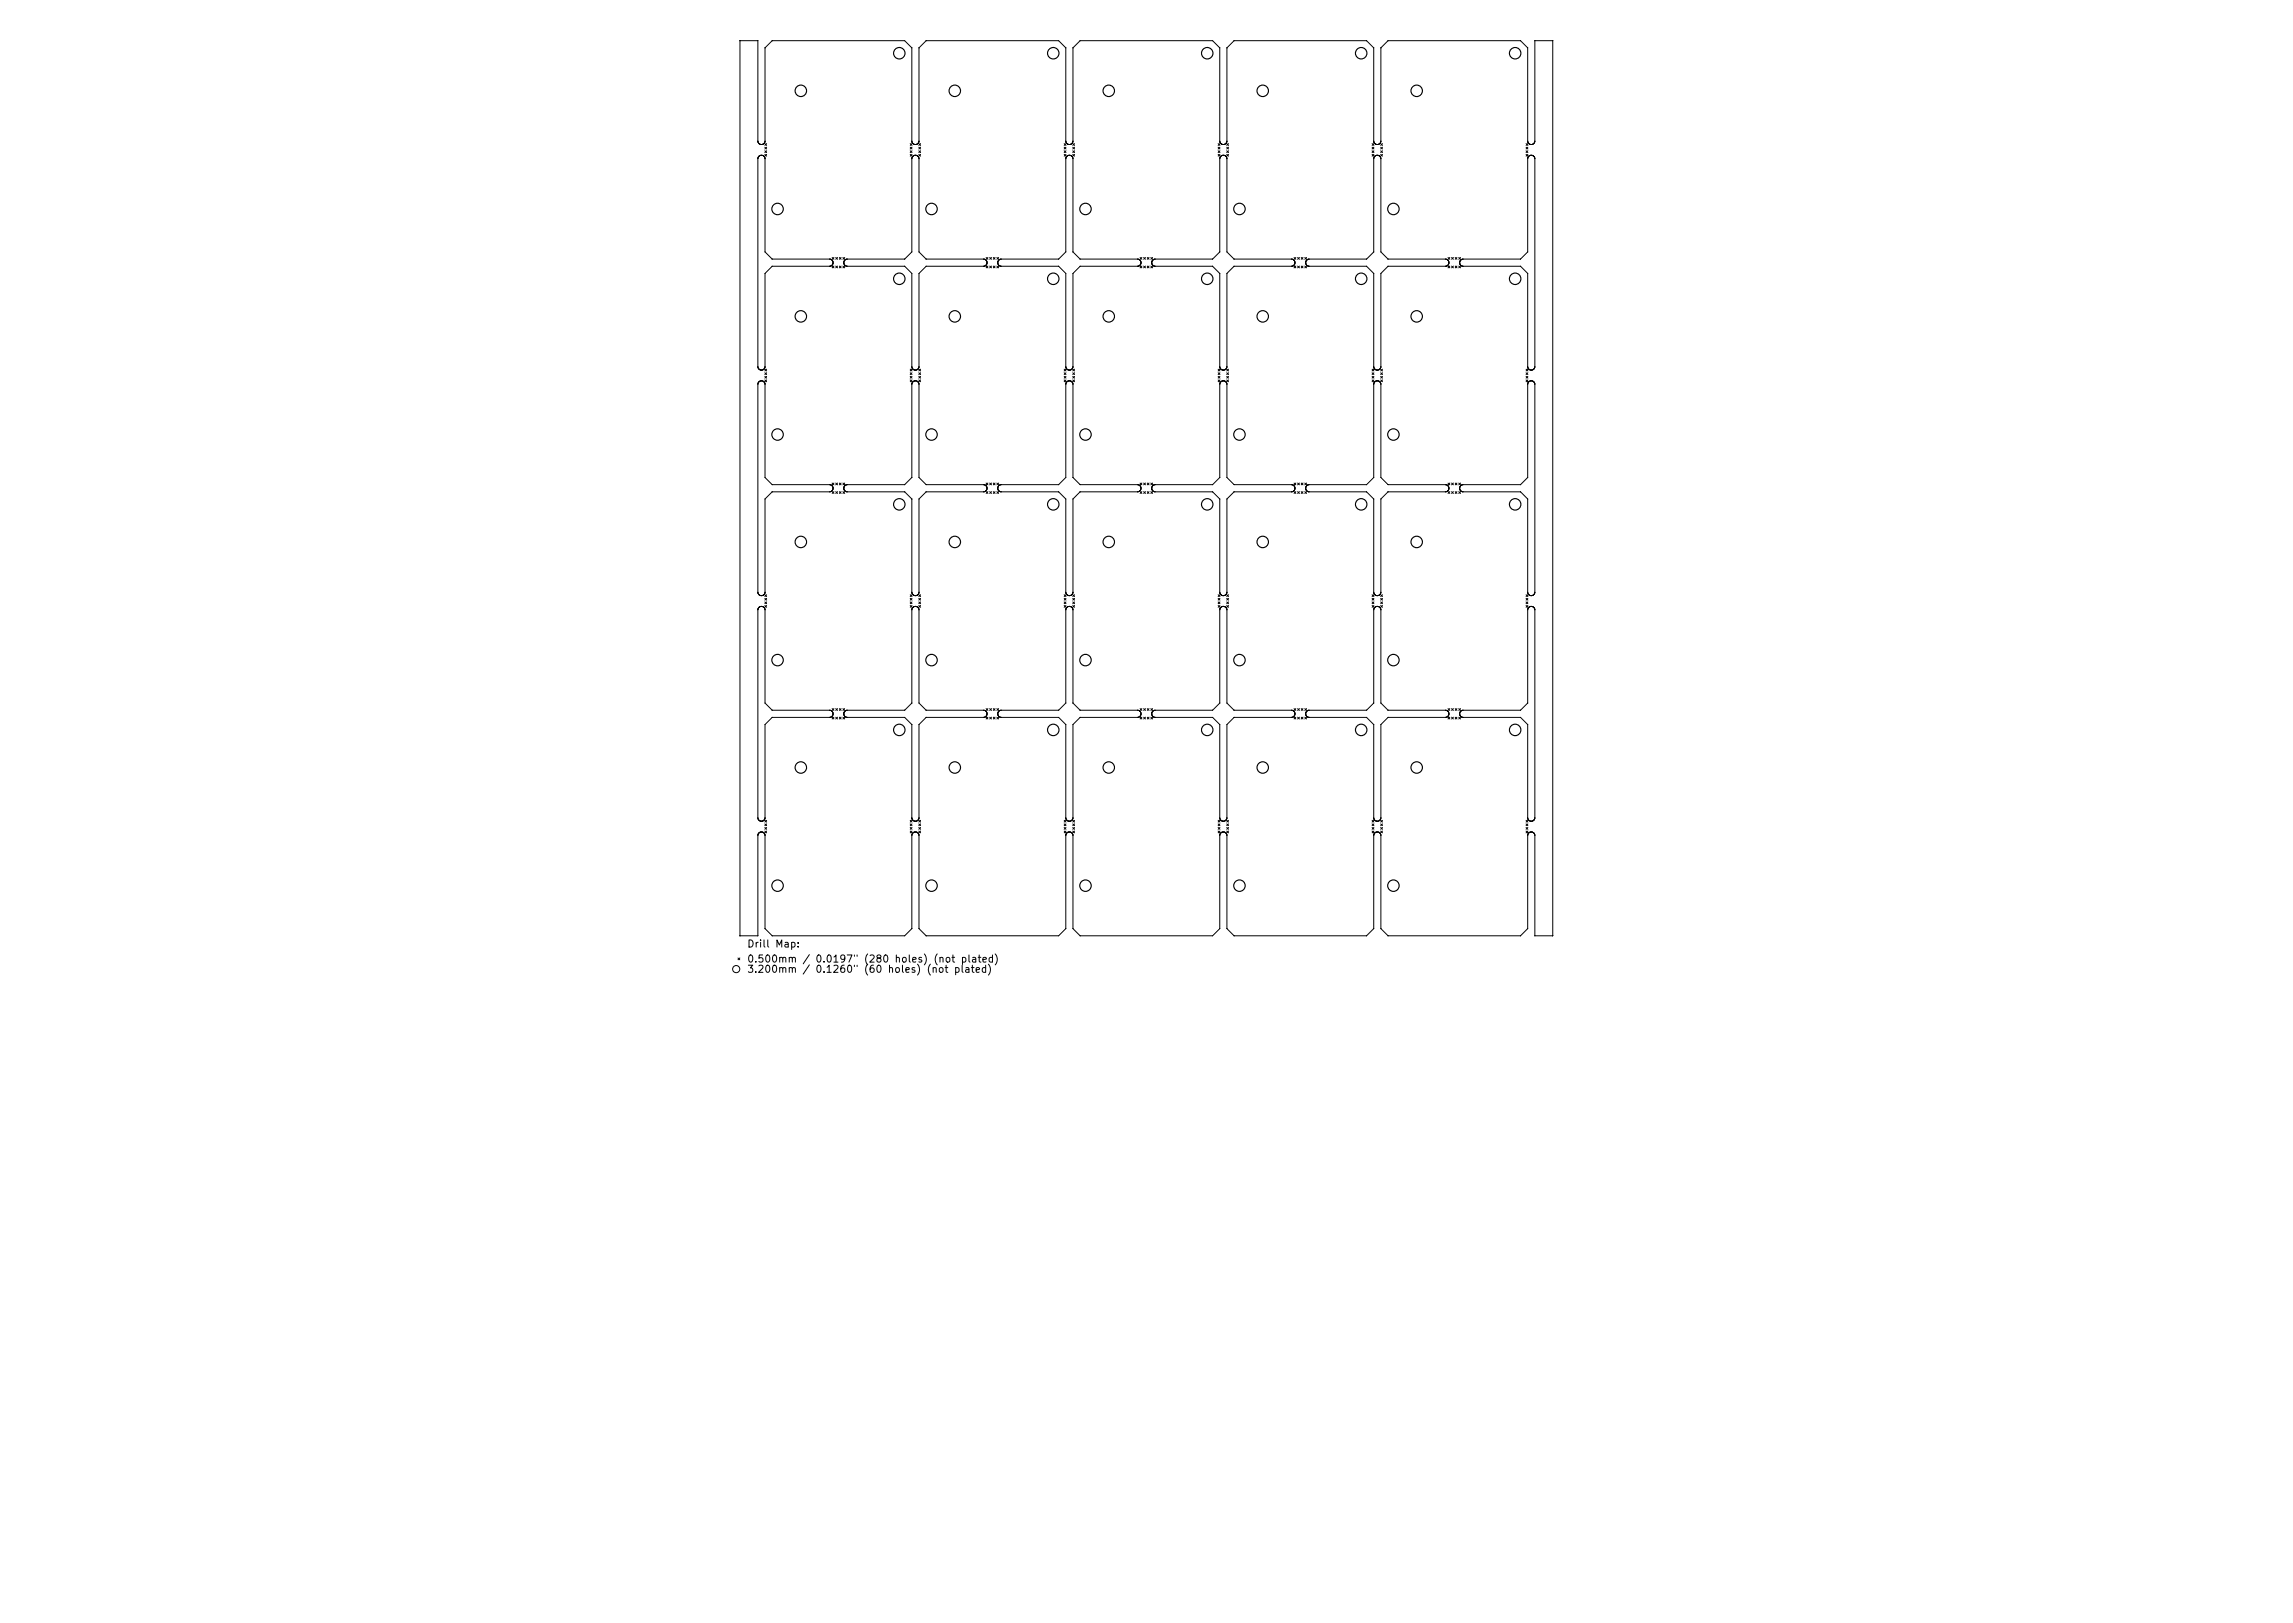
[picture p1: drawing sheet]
<svg xmlns="http://www.w3.org/2000/svg" width="297mm" height="210mm" viewBox="0 0 297 210" stroke-linecap="round" stroke-linejoin="round" font-family="sans-serif">
<defs><g id="words">
<g font-size="1.3">
<text x="96.8" y="122.7">Drill Map:</text>
<text x="96.8" y="124.7">0.500mm / 0.0197&quot; (280 holes) (not plated)</text>
<text x="96.8" y="126">3.200mm / 0.1260&quot; (60 holes) (not plated)</text>
</g>
</g></defs>
<g fill="none" stroke="#000" stroke-width=".13">
<path d="M95.9 5.3v115.9M95.9 5.3h.1M95.9 5.3h2.3M98.2 5.3h.1M98.2 5.3v13.1M98.2 18.4h.1M98.2 18.4v.1M98.2 18.5h.1M98.3 18.5h.1M98.3 18.5v.1M98.3 18.6h.1M98.4 18.6h.1"/>
<path d="M98.4 18.6v.1M98.4 18.7h.1M98.5 18.7h.1M98.6 18.7h.1M98.7 18.7h.1M98.8 18.7h-.1M98.8 18.7h.1M98.9 18.7h-.1M98.9 18.7h.1M99 18.5l-.1 .2M99 18.5h.1M99.1 18.4l-.1 .1"/>
<path d="M99.1 18.4h.1M99.1 18.6l.2 .2M99.1 19.1l.2 .2M99.1 19.5l.2 .3M99.1 20l.2 .2M99.1 18.3v.1M99.1 18.3h.1M99.1 6.2v12.1M99.1 6.2h.1M99.3 18.6l-.2 .2M99.3 19.1l-.2 .2M99.3 19.5l-.2 .3"/>
<path d="M99.3 20l-.2 .2M100 5.3l-.9 .9M100 5.3h.1M100 5.3h17.2M117.2 5.3h.1M117.2 5.3l.9 .9M117.9 18.6l.2 .2M117.9 19.1l.2 .2M117.9 19.5l.2 .3M117.9 20l.2 .2M118.1 6.2h.1M118.1 6.2v12.1"/>
<path d="M118.1 18.3h.1M118.1 18.3v.1M118.1 18.4h.1M118.1 18.6l-.2 .2M118.1 19.1l-.2 .2M118.1 19.5l-.2 .3M118.1 20l-.2 .2M118.2 18.4v.1M118.2 18.5h.1M118.2 18.5v.1M118.2 18.6h.1M118.3 18.6h.1"/>
<path d="M118.3 18.6v.1M118.3 18.7h.2M118.5 18.7h.1M118.6 18.7h.1M118.7 18.7h-.1M118.7 18.7h.1M118.8 18.7h-.1M119 18.5l-.2 .2M119 18.5h.1M119 18.4v.1M119 18.4h.1M119 18.6l.3 .2"/>
<path d="M119 19.1l.3 .2M119 19.5l.3 .3M119 20l.3 .2M119 18.3v.1M119 18.3h.1M119 6.2v12.1M119.1 6.2h-.1M119.3 18.6l-.3 .2M119.3 19.1l-.3 .2M119.3 19.5l-.3 .3M119.3 20l-.3 .2M120 5.3l-.9 .9"/>
<path d="M120 5.3h.1M120 5.3h17.1M137.1 5.3h.1M137.1 5.3l1 .9M137.9 18.6l.2 .2M137.9 19.1l.2 .2M137.9 19.5l.2 .3M137.9 20l.2 .2M138.1 6.2h.1M138.1 6.2v12.1M138.1 18.3h.1M138.1 18.3v.1"/>
<path d="M138.1 18.6l-.2 .2M138.1 19.1l-.2 .2M138.1 19.5l-.2 .3M138.1 20l-.2 .2M138.1 18.4h.1M138.1 18.4v.1M138.1 18.5h.1M138.2 18.5l.2 .2M138.4 18.7h.1M138.5 18.7h.1M138.6 18.7h-.1M138.6 18.7h.1"/>
<path d="M138.9 18.5l-.3 .2M138.9 18.5h.1M139 18.4l-.1 .1M139 18.4h.1M139 18.6l.2 .2M139 19.1l.2 .2M139 19.5l.2 .3M139 20l.2 .2M139 18.3v.1M139 18.3h.1M139 6.2v12.1M139 6.2h.1"/>
<path d="M139.2 18.6l-.2 .2M139.2 19.1l-.2 .2M139.2 19.5l-.2 .3M139.2 20l-.2 .2M139.9 5.3l-.9 .9M139.9 5.3h17.2l.9 .9M139.9 5.3h.1M157.8 18.6l.2 .2M157.8 19.1l.2 .2M157.8 19.5l.2 .3M157.8 20l.2 .2M158 6.2h.1"/>
<path d="M158 6.2v12.1M158 18.3h.1M158 18.3v.1M158 18.4h.1M158 18.6l-.2 .2M158 19.1l-.2 .2M158 19.5l-.2 .3M158 20l-.2 .2M158 18.4l.1 .1M158.1 18.5h.1M158.1 18.5l.2 .2M158.3 18.7h.1"/>
<path d="M158.4 18.7h.1M158.5 18.7h.1M158.6 18.7h-.1M158.7 18.7h-.1M158.7 18.6v.1M158.8 18.6h-.1M158.8 18.6h.1M158.8 18.5v.1M158.9 18.5h-.1M158.9 18.5h.1M158.9 18.4v.1M158.9 18.4h.1"/>
<path d="M158.9 18.6l.2 .2M158.9 19.1l.2 .2M158.9 19.5l.2 .3M158.9 20l.2 .2M158.9 18.3v.1M158.9 18.3h.1M158.9 6.2v12.1M158.9 6.2h.1M159.1 18.6l-.2 .2M159.1 19.1l-.2 .2M159.1 19.5l-.2 .3M159.1 20l-.2 .2"/>
<path d="M159.9 5.3l-1 .9M159.9 5.3h17.1M159.9 5.3h.1M177 5.3h.1M177 5.3l1 .9M177.7 18.6l.3 .2M177.7 19.1l.3 .2M177.7 19.5l.3 .3M177.7 20l.3 .2M178 6.2h.1M178 6.2v12.1M178 18.3h.1"/>
<path d="M178 18.3v.1M178 18.4h.1M178 18.6l-.3 .2M178 19.1l-.3 .2M178 19.5l-.3 .3M178 20l-.3 .2M178 18.4v.1M178 18.5h.1M178 18.5l.2 .2M178.2 18.7h.1M178.3 18.7h.1M178.4 18.7h.1"/>
<path d="M178.5 18.7h-.1M178.5 18.7h.1M178.6 18.7h-.1M178.6 18.7h.1M178.7 18.7h-.1M178.7 18.6v.1M178.7 18.6h.1M178.8 18.6h-.1M178.8 18.6h.1M178.8 18.5v.1M178.8 18.5h.1M178.9 18.6l.2 .2"/>
<path d="M178.9 19.1l.2 .2M178.9 19.5l.2 .3M178.9 20l.2 .2M178.9 18.4l-.1 .1M178.9 18.4h.1M178.9 6.2v12.2M178.9 6.2h.1M179.1 18.6l-.2 .2M179.1 19.1l-.2 .2M179.1 19.5l-.2 .3M179.1 20l-.2 .2M179.8 5.3l-.9 .9"/>
<path d="M179.8 5.3h17.2M179.8 5.3h.1M197 5.3h.1M197 5.3l.9 .9M197.7 18.6l.2 .2M197.7 19.1l.2 .2M197.7 19.5l.2 .3M197.7 20l.2 .2M197.9 6.2h.1M197.9 6.2v12.1M197.9 18.3h.1M197.9 18.3v.1"/>
<path d="M197.9 18.4h.1M197.9 18.6l-.2 .2M197.9 19.1l-.2 .2M197.9 19.5l-.2 .3M197.9 20l-.2 .2M197.9 18.4l.1 .2M198 18.6h.1M198.1 18.6h.1M198.1 18.6v.1M198.1 18.7h.1M198.2 18.7h.1M198.3 18.7h.1"/>
<path d="M198.4 18.7h-.1M198.4 18.7h.1M198.5 18.7h-.1M198.5 18.7h.1M198.6 18.7h-.1M198.6 18.7h.1M198.6 18.6v.1M198.6 18.6h.1M198.7 18.6h-.1M198.7 18.6h.1M198.7 18.5v.1M198.7 18.5h.1"/>
<path d="M198.8 18.4l-.1 .1M198.8 18.4h.1M198.8 18.3v.1M198.8 18.3h.1M198.8 5.3v13M198.8 5.3h.1M201.1 5.3h-2.3M201.1 5.3h.1M201.1 5.3v115.9M98.2 20.6v26.9M98.2 20.6h.1M98.2 20.5v.1"/>
<path d="M98.2 20.5h.1M98.2 20.4v.1M98.2 20.4h.1M98.3 20.3l-.1 .1M98.3 20.3h.1M98.3 20.2v.1M98.3 20.2h.1M98.4 20.2h-.1M98.4 20.2h.1M98.5 20.1l-.1 .1M98.5 20.1h.1M98.6 20.1h-.1"/>
<path d="M98.6 20.1h.1M98.7 20.1h.1M98.7 20.1h-.1M98.8 20.1h.1M98.8 20.1l.1 .1M98.9 20.2h.1M98.9 20.2l.2 .2M99.1 20.4h.1M99.1 20.4v.1M99.1 20.5h.1M99.1 20.5v.1M99.1 20.6h.1"/>
<path d="M99.1 20.6v12M99.1 35.4v12.1M99.1 32.6h.1M99.1 35.4h.1M99.1 32.6l.9 1M100 33.6h.1M100 34.5l-.9 .9M100 34.5h.1M100 33.6h7.6M107.5 34.5h-7.5M107.5 34.5h.1M107.6 33.6h.1"/>
<path d="M107.6 34.5h-.1M107.6 34.5h.1M107.7 33.6h.1M107.7 34.4l-.1 .1M107.7 33.6l.1 .1M107.7 34.4h.1M107.8 34.4h-.1M107.8 34.4h.1M107.8 34.3v.1M107.8 34.5l.2 .2M107.8 33.4l.2 .2M107.8 33.7v.1"/>
<path d="M107.8 34.3h.1M107.8 33.8h.1M107.9 33.8h.1M107.9 33.8v.2M107.9 34.2l-.1 .1M107.9 34.2h.1M107.9 34.1v.1M107.9 34.1h.1M107.9 34h.1M107.9 34v.1M108 33.4l-.2 .2M108 34.5l-.2 .2"/>
<path d="M108.3 33.4l.2 .2M108.3 34.5l.2 .2M108.5 33.4l-.2 .2M108.5 34.5l-.2 .2M108.7 33.4l.3 .2M108.7 34.5l.3 .2M109 33.4l-.3 .2M109 34.5l-.3 .2M109.2 33.4l.2 .2M109.2 34.5l.2 .2M109.3 34.1h.1M109.3 34v.1"/>
<path d="M109.3 34.1v.1M109.3 34h.1M109.3 33.9v.1M109.3 34.2h.1M109.3 33.9h.1M109.3 34.2l.1 .1M109.4 34.3h.1M109.4 34.3l.1 .1M109.4 33.8l-.1 .1M109.4 33.7v.1M109.4 33.4l-.2 .2M109.4 34.5l-.2 .2"/>
<path d="M109.4 33.7h.1M109.5 33.7h-.1M109.5 33.7h.1M109.5 34.4h.1M109.5 34.4l.1 .1M109.5 33.6v.1M109.6 33.6h-.1M109.6 33.6h.1M109.6 34.5h.1M109.7 33.6h-.1M109.7 34.5h.1M109.7 33.6h.1"/>
<path d="M109.8 34.5h7.4M109.8 33.6h-.1M117.2 33.6h-7.4M117.2 34.5h.1M117.2 33.6h.1M117.2 34.5l.9 .9M118.1 32.6l-.9 1M118.1 35.4h.1M118.1 20.6v12M118.1 35.4v12.1M118.1 32.6h.1M118.1 20.6h.1"/>
<path d="M118.1 20.4v.2M118.2 20.4h-.1M118.2 20.4h.1M118.2 20.3v.1M118.2 20.3h.1M118.3 20.2l-.1 .1M118.3 20.2h.1M118.4 20.1l-.1 .1M118.4 20.1h.1M118.5 20.1h-.1M118.5 20.1h.1M118.6 20.1h-.1"/>
<path d="M118.6 20.1h.1M118.7 20.1h.1M118.8 20.1l.2 .3M119 20.4h.1M119 20.4v.1M119 20.5h.1M119 20.5v.1M119 20.6h.1M119 20.6v12M119 35.4v12.1M119 32.6h.1M119 35.4h.1"/>
<path d="M119 32.6l1 1M120 34.5l-1 .9M120 33.6h.1M120 34.5h.1M120 33.6h7.5M127.4 34.5h-7.4M127.4 34.5h.1M127.5 34.5h-.1M127.5 33.6h.1M127.5 34.5h.1M127.6 34.5h-.1M127.6 34.5h.1"/>
<path d="M127.6 33.6h.1M127.6 34.4v.1M127.6 34.4h.1M127.7 33.6v.1M127.7 33.7h.1M127.7 34.5l.3 .2M127.7 33.4l.3 .2M127.8 33.7v.1M127.8 33.8h.1M127.8 34.3l-.2 .1M127.8 34.3h.1M127.8 33.8v.1"/>
<path d="M127.8 34.2v.1M127.8 34.2h.1M127.8 33.9h.1M127.8 33.9l.1 .1M127.8 34.1v.1M127.9 34.1h-.1M127.9 34h.1M127.9 34v.1M127.9 34.1h.1M128 33.4l-.3 .2M128 34.5l-.3 .2M128.2 33.4l.2 .2"/>
<path d="M128.2 34.5l.2 .2M128.4 33.4l-.2 .2M128.4 34.5l-.2 .2M128.7 33.4l.2 .2M128.7 34.5l.2 .2M128.9 33.4l-.2 .2M128.9 34.5l-.2 .2M129.1 33.4l.3 .2M129.1 34.5l.3 .2M129.3 34.1h.1M129.3 34v.1M129.3 34h.1"/>
<path d="M129.3 34.1v.1M129.3 33.9v.1M129.3 34.2h.1M129.3 33.9h.1M129.3 34.2v.1M129.3 33.8v.1M129.3 33.8h.1M129.3 34.3h.1M129.3 34.3l.2 .2M129.4 33.7l-.1 .1M129.4 33.4l-.3 .2M129.4 34.5l-.3 .2"/>
<path d="M129.4 33.7h.1M129.5 33.6l-.1 .1M129.5 33.6h.1M129.5 34.5h.1M129.6 34.5h.1M129.6 33.6h-.1M129.6 33.6h.1M129.7 33.6h-.1M129.7 34.5h.1M129.7 34.5h7.4M129.7 33.6h.1M137.1 33.6h-7.4"/>
<path d="M137.1 34.5h.1M137.1 34.5l1 .9M137.1 33.6h.1M138.1 32.6l-1 1M138.1 35.4h.1M138.1 20.6v12M138.1 35.4v12.1M138.1 32.6h.1M138.1 20.6h.1M138.1 20.5v.1M138.1 20.5h.1M138.1 20.4v.1"/>
<path d="M138.1 20.4h.1M138.1 20.3v.1M138.2 20.3h-.1M138.4 20.1l-.2 .2M138.4 20.1h.1M138.5 20.1h-.1M138.5 20.1h.1M138.6 20.1h.1M138.7 20.1h.1M138.7 20.1l.2 .2M138.9 20.3h.1M138.9 20.3v.1"/>
<path d="M138.9 20.4h.1M139 20.4h.1M139 20.4v.1M139 20.5h.1M139 20.5v.1M139 20.6h.1M139 20.6v12M139 35.4v12.1M139 32.6h.1M139 35.4h.1M139 32.6l.9 1M139.9 33.6h.1"/>
<path d="M139.9 33.6h7.4M147.3 34.5h-7.4l-.9 .9M147.3 33.6h.1M147.4 33.6h.1M147.4 34.5h-.1M147.4 34.5h.1M147.5 33.6h.1M147.5 34.5h-.1M147.5 34.5h.1M147.6 33.6h.1M147.6 33.6v.1M147.6 33.7h.1"/>
<path d="M147.7 33.7h.1M147.7 33.4l.2 .2M147.7 34.5l.2 .2M147.7 33.7v.1M147.7 33.8h.1M147.7 34.3l-.2 .2M147.8 34.3h-.1M147.8 33.8h.1M147.8 34.2v.1M147.8 33.8v.1M147.8 33.9h.1M147.8 34.2h.1"/>
<path d="M147.8 33.9v.1M147.8 34.1v.1M147.8 34.1h.1M147.8 34h.1M147.8 34v.1M147.9 33.4l-.2 .2M147.9 34.5l-.2 .2M148.2 33.4l.2 .2M148.2 34.5l.2 .2M148.4 33.4l-.2 .2M148.4 34.5l-.2 .2M148.6 33.4l.2 .2"/>
<path d="M148.6 34.5l.2 .2M148.8 33.4l-.2 .2M148.8 34.5l-.2 .2M149.1 33.4l.2 .2M149.1 34.5l.2 .2M149.2 34.1h.1M149.2 34v.1M149.2 34h.1M149.2 34.1v.1M149.2 33.9v.1M149.2 33.9h.1M149.2 34.2h.1"/>
<path d="M149.2 34.2l.1 .1M149.2 33.8v.1M149.2 33.8h.1M149.3 34.3h.1M149.3 34.3l.1 .1M149.3 33.8h-.1M149.3 33.8h.1M149.3 33.7v.1M149.3 33.4l-.2 .2M149.3 34.5l-.2 .2M149.3 33.7h.1M149.4 33.7h-.1"/>
<path d="M149.4 33.7h.1M149.4 33.6v.1M149.4 34.4h.1M149.4 33.6h.1M149.4 34.4l.1 .1M149.5 34.5h.1M149.5 33.6h-.1M149.6 33.6h-.1M149.6 34.5h.1M149.6 34.5h7.5M157.1 33.6h-7.5M157.1 34.5h.1"/>
<path d="M157.1 33.6h.1M157.1 34.5l.9 .9M158 35.4h.1M158 32.6l-.9 1M158 20.6v12M158 35.4v12.1M158 32.6h.1M158 20.6h.1M158 20.5v.1M158 20.5h.1M158 20.4v.1M158 20.4h.1"/>
<path d="M158.3 20.1l-.3 .3M158.3 20.1h.1M158.4 20.1h-.1M158.5 20.1h.1M158.5 20.1h-.1M158.6 20.1h.1M158.6 20.1l.1 .1M158.7 20.2h.1M158.8 20.2h.1M158.8 20.2v.1M158.8 20.3h.1M158.9 20.3v.1"/>
<path d="M158.9 20.4h.1M158.9 20.4v.2M158.9 20.6h.1M158.9 32.6h.1M158.9 35.4v12.1M158.9 20.6v12M158.9 32.6l1 1M158.9 35.4h.1M159.9 34.5l-1 .9M159.9 33.6h.1M159.9 33.6h7.4M159.9 34.5h.1"/>
<path d="M167.3 34.5h-7.4M167.3 33.6h.1M167.3 34.5h.1M167.4 34.5h-.1M167.4 33.6h.1M167.4 34.5h.1M167.5 33.6h.1M167.5 33.6l.1 .1M167.6 33.7h.1M167.6 33.4l.3 .2M167.6 34.5l.3 .2M167.6 33.7l.1 .1"/>
<path d="M167.7 34.3l-.3 .2M167.7 33.8v.1M167.7 34.3h.1M167.7 34.2v.1M167.7 34.2h.1M167.7 33.9h.1M167.7 33.9v.1M167.7 34h.1M167.7 34v.1M167.7 34.1v.1M167.7 34.1h.1M167.9 33.4l-.3 .2"/>
<path d="M167.9 34.5l-.3 .2M168.1 33.4l.2 .2M168.1 34.5l.2 .2M168.3 33.4l-.2 .2M168.3 34.5l-.2 .2M168.6 33.4l.2 .2M168.6 34.5l.2 .2M168.8 33.4l-.2 .2M168.8 34.5l-.2 .2M169 33.4l.3 .2M169 34.5l.3 .2M169.1 34.1h.1"/>
<path d="M169.1 34v.1M169.1 34h.1M169.2 34.1h.1M169.2 34.1v.1M169.2 34.2h.1M169.2 33.8l-.1 .2M169.2 34.2v.1M169.2 33.8h.1M169.2 34.3h.1M169.2 33.7v.1M169.3 33.4l-.3 .2M169.3 34.5l-.3 .2"/>
<path d="M169.3 34.3v.1M169.3 34.4h.1M169.3 33.7h-.1M169.3 33.6v.1M169.4 33.6h-.1M169.4 34.4h.1M169.4 33.6h.1M169.4 34.4v.1M169.4 34.5h.1M169.5 34.5h.1M169.5 33.6h-.1M169.5 33.6h.1"/>
<path d="M169.6 34.5h.1M169.6 34.5h7.4M177 33.6h-7.5M177 34.5h.1M177 33.6h.1M177 34.5l1 .9M178 32.6l-1 1M178 35.4h.1M178 32.6h.1M178 20.6v12M178 35.4v12.1M178 20.6h.1"/>
<path d="M178 20.5v.1M178 20.5h.1M178 20.4v.1M178 20.4h.1M178.2 20.2l-.2 .2M178.2 20.2h.1M178.2 20.1v.1M178.3 20.1h-.1M178.4 20.1h-.1M178.4 20.1h.1M178.5 20.1h.1M178.6 20.1h.1"/>
<path d="M178.6 20.1v.1M178.6 20.2h.1M178.7 20.2h.1M178.7 20.2l.1 .1M178.8 20.3h.1M178.8 20.3v.1M178.8 20.4h.1M178.8 20.4l.1 .1M178.9 20.5h.1M178.9 20.5v.1M178.9 20.6h.1M178.9 20.6v12"/>
<path d="M178.9 35.4v12.1M178.9 32.6h.1M178.9 32.6l.9 1M178.9 35.4h.1M179.8 33.6h.1M179.8 34.5l-.9 .9M179.8 33.6h7.5M179.8 34.5h.1M187.3 34.5h-7.5M187.3 33.6h.1M187.3 34.5h.1M187.4 33.6h.1"/>
<path d="M187.4 34.5h-.1M187.4 34.5h.1M187.5 33.6l.1 .1M187.5 34.4l-.1 .1M187.5 34.4h.1M187.6 33.7h.1M187.6 33.7l.1 .2M187.6 34.3l-.1 .1M187.6 33.4l.2 .2M187.6 34.5l.2 .2M187.6 34.3h.1M187.7 34.2l-.1 .1"/>
<path d="M187.7 33.9h.1M187.7 34.2h.1M187.7 33.9v.1M187.7 34.1v.1M187.7 34.1h.1M187.7 34h.1M187.7 34v.1M187.8 33.4l-.2 .2M187.8 34.5l-.2 .2M188 33.4l.3 .2M188 34.5l.3 .2M188.3 33.4l-.3 .2"/>
<path d="M188.3 34.5l-.3 .2M188.5 33.4l.2 .2M188.5 34.5l.2 .2M188.7 33.4l-.2 .2M188.7 34.5l-.2 .2M189 33.4l.2 .2M189 34.5l.2 .2M189.1 34.1h.1M189.1 34v.1M189.1 34h.1M189.1 34.1l.1 .2M189.1 33.9v.1"/>
<path d="M189.1 33.9h.1M189.1 33.8v.1M189.1 33.8h.1M189.2 33.8h-.1M189.2 34.3h.1M189.2 33.8h.1M189.2 33.4l-.2 .2M189.2 34.5l-.2 .2M189.2 34.3v.1M189.2 34.4h.1M189.3 34.4h.1M189.3 33.6l-.1 .2"/>
<path d="M189.3 33.6h.1M189.3 34.4l.1 .1M189.4 34.5h.1M189.4 33.6h-.1M189.4 33.6h.1M189.5 34.5h.1M189.5 33.6h-.1M189.5 34.5h7.5M189.5 33.6h.1M197 33.6h-7.5M197 34.5h.1M197 33.6h.1"/>
<path d="M197 34.5l.9 .9M197.9 32.6l-.9 1M197.9 32.6h.1M197.9 35.4h.1M197.9 20.6v12M197.9 35.4v12.1M197.9 20.6h.1M197.9 20.5v.1M197.9 20.5h.1M197.9 20.4v.1M197.9 20.4h.1M198 20.4h-.1"/>
<path d="M198 20.3v.1M198 20.3h.1M198 20.2v.1M198 20.2h.1M198.1 20.2h-.1M198.1 20.2h.1M198.2 20.1l-.1 .1M198.2 20.1h.1M198.3 20.1h-.1M198.3 20.1h.1M198.4 20.1h.1M198.5 20.1h.1"/>
<path d="M198.5 20.1l.1 .1M198.6 20.2h.1M198.7 20.2h.1M198.7 20.2v.1M198.7 20.3h.1M198.7 20.3l.1 .1M198.8 20.4h.1M198.8 20.4v.1M198.8 20.5h.1M198.8 20.5v.1M198.8 20.6h.1M198.8 20.6v26.9"/>
<path d="M98.2 47.5v.1M98.2 49.7v27M98.2 47.6h.1M98.2 49.7h.1M98.2 47.6v.1M98.2 49.6v.1M98.2 47.7h.1M98.2 49.6h.1M98.2 47.7l.2 .2M98.4 47.9h.1M98.5 47.9h.1M98.5 49.4l-.3 .2"/>
<path d="M98.5 49.3v.1M98.6 47.9h.1M98.7 49.3h-.2M98.7 49.3h.1M98.7 47.9h.1M98.8 47.9h-.1M98.8 49.3v.1M98.8 49.4h.1M98.9 49.4h.1M98.9 47.9h-.1M98.9 47.9h.1M98.9 49.4l.1 .1"/>
<path d="M98.9 47.8v.1M99 47.8h-.1M99 49.5h.1M99 47.8h.1M99 49.5v.1M99 47.7v.1M99 49.6h.1M99 47.7h.1M99.1 49.6h.1M99.1 47.7h-.1M99.1 47.7h.1M99.1 49.6v.1"/>
<path d="M99.1 47.8l.2 .3M99.1 48.3l.2 .2M99.1 48.8l.2 .2M99.1 49.2l.2 .3M99.1 47.6v.1M99.1 47.6h.1M99.1 49.7h.1M99.1 49.7v12.2M99.1 47.5v.1M99.3 47.8l-.2 .3M99.3 48.3l-.2 .2M99.3 48.8l-.2 .2"/>
<path d="M99.3 49.2l-.2 .3M117.9 47.8l.2 .3M117.9 48.3l.2 .2M117.9 48.8l.2 .2M117.9 49.2l.2 .3M118.1 47.5v.1M118.1 47.6h.1M118.1 47.6l.1 .2M118.1 49.7v12.2M118.1 47.8l-.2 .3M118.1 48.3l-.2 .2M118.1 48.8l-.2 .2"/>
<path d="M118.1 49.2l-.2 .3M118.1 49.6v.1M118.2 49.5l-.1 .1M118.2 47.8h.1M118.3 49.5h-.1M118.3 47.8v.1M118.3 47.9h.1M118.4 49.4l-.1 .1M118.4 47.9h.1M118.4 49.4h.1M118.5 49.3l-.1 .1M118.5 47.9h.1"/>
<path d="M118.5 49.3h.1M118.6 49.3h.1M118.6 49.3h-.1M118.6 47.9h.1M118.7 47.9h-.1M118.7 49.3h.1M118.7 49.3v.1M118.7 47.9h.1M118.7 49.4h.1M118.8 49.4h.1M118.8 47.9h-.1M118.8 47.9h.1"/>
<path d="M118.9 49.4h.1M118.9 47.9h-.1M118.9 47.8v.1M118.9 49.4v.1M118.9 49.5h.1M118.9 47.8h.1M119 49.5h.1M119 47.8h-.1M119 49.5v.1M119 47.7v.1M119 47.7h.1M119 49.6h.1"/>
<path d="M119 49.6v.1M119 47.8l.3 .3M119 48.3l.3 .2M119 48.8l.3 .2M119 49.2l.3 .3M119 49.7h.1M119 47.6v.1M119 49.7v12.2M119 47.5v.1M119.3 47.8l-.3 .3M119.3 48.3l-.3 .2M119.3 48.8l-.3 .2"/>
<path d="M119.3 49.2l-.3 .3M137.9 47.8l.2 .3M137.9 48.3l.2 .2M137.9 48.8l.2 .2M137.9 49.2l.2 .3M138.1 47.5v.1M138.1 49.7v12.2M138.1 47.6h.1M138.1 49.7h.1M138.1 47.6l.1 .2M138.1 47.8l-.2 .3M138.1 48.3l-.2 .2"/>
<path d="M138.1 48.8l-.2 .2M138.1 49.2l-.2 .3M138.1 49.6v.1M138.2 49.5l-.1 .1M138.2 47.8h.1M138.2 49.5h.1M138.2 47.8l.1 .1M138.2 49.4v.1M138.3 47.9h.1M138.3 49.4h-.1M138.3 49.4h.1M138.4 47.9h.1"/>
<path d="M138.4 49.4h-.1M138.4 49.4h.1M138.4 49.3v.1M138.5 47.9h.1M138.5 49.3h-.1M138.5 49.3h.1M138.6 47.9h-.1M138.6 47.9h.1M138.6 49.3h.1M138.6 49.3l.1 .1M138.7 49.4h.1M138.7 47.9h-.1"/>
<path d="M138.7 47.9h.1M138.8 49.4h.1M138.8 47.9h-.1M138.8 47.9h.1M138.8 47.8v.1M138.8 49.4v.1M138.8 49.5h.1M138.8 47.8h.1M138.9 47.8h-.1M138.9 49.5h.1M138.9 47.8h.1M138.9 49.5l.1 .1"/>
<path d="M139 49.6v.1M139 47.8l.2 .3M139 48.3l.2 .2M139 48.8l.2 .2M139 49.2l.2 .3M139 47.6l-.1 .2M139 49.7h.1M139 47.6h.1M139 49.7v12.2M139 47.5v.1M139.2 47.8l-.2 .3M139.2 48.3l-.2 .2"/>
<path d="M139.2 48.8l-.2 .2M139.2 49.2l-.2 .3M157.8 47.8l.2 .3M157.8 48.3l.2 .2M157.8 48.8l.2 .2M157.8 49.2l.2 .3M158 47.5v.1M158 49.7v12.2M158 47.6v.1M158 49.7h.1M158 47.8l-.2 .3M158 48.3l-.2 .2"/>
<path d="M158 48.8l-.2 .2M158 49.2l-.2 .3M158 49.6v.1M158 47.7h.1M158 49.6h.1M158.1 49.6h-.1M158.1 47.7h.1M158.1 49.6h.1M158.1 47.7v.1M158.1 49.5v.1M158.1 49.5h.1M158.1 47.8h.1"/>
<path d="M158.2 47.8h.1M158.2 49.5h-.1M158.2 49.4v.1M158.2 47.8v.1M158.2 47.9h.1M158.2 49.4h.1M158.3 49.4h-.1M158.3 47.9h.1M158.3 49.4h.1M158.4 47.9h.1M158.4 49.3l-.1 .1M158.4 49.3h.1"/>
<path d="M158.5 49.3h-.1M158.5 49.3h.1M158.5 47.9h.1M158.6 47.9h-.1M158.6 49.3v.1M158.6 47.9h.1M158.6 49.4h.1M158.7 47.9h-.1M158.7 49.4h.1M158.7 49.4l.1 .1M158.7 47.9h.1M158.8 47.8l-.1 .1"/>
<path d="M158.8 49.5h.1M158.8 49.5l.1 .1M158.8 47.8h.1M158.9 49.6v.1M158.9 47.8l.2 .3M158.9 48.3l.2 .2M158.9 48.8l.2 .2M158.9 49.2l.2 .3M158.9 47.6l-.1 .2M158.9 49.7v12.2M158.9 47.6h.1M158.9 47.5v.1"/>
<path d="M159.1 47.8l-.2 .3M159.1 48.3l-.2 .2M159.1 48.8l-.2 .2M159.1 49.2l-.2 .3M177.7 47.8l.3 .3M177.7 48.3l.3 .2M177.7 48.8l.3 .2M177.7 49.2l.3 .3M178 47.5v.1M178 47.6v.1M178 49.7v12.2M178 49.7h.1"/>
<path d="M178 47.8l-.3 .3M178 48.3l-.3 .2M178 48.8l-.3 .2M178 49.2l-.3 .3M178 49.6v.1M178 47.7h.1M178 49.6h.1M178 47.7v.1M178 49.5v.1M178 49.5h.1M178 47.8h.1M178.1 49.5h-.1"/>
<path d="M178.1 47.8h.1M178.1 49.5h.1M178.1 47.8v.1M178.1 49.4v.1M178.1 47.9h.1M178.1 49.4h.1M178.2 47.9h.1M178.2 49.4h-.1M178.2 49.4h.1M178.3 49.4h-.1M178.3 47.9h.1M178.3 49.3v.1"/>
<path d="M178.3 49.3h.1M178.4 49.3h-.1M178.4 47.9h.1M178.4 49.3h.1M178.5 47.9h-.1M178.5 47.9h.1M178.5 49.3l.1 .1M178.6 49.4l.2 .2M178.6 47.9h-.1M178.6 47.9h.1M178.7 47.9h-.1M178.7 47.9h.1"/>
<path d="M178.8 49.6h.1M178.8 47.7l-.1 .2M178.8 47.7h.1M178.9 49.6v.1M178.9 47.8l.2 .3M178.9 48.3l.2 .2M178.9 48.8l.2 .2M178.9 49.2l.2 .3M178.9 47.6l-.1 .1M178.9 49.7h.1M178.9 47.6h.1M178.9 49.7v12.2"/>
<path d="M178.9 47.5v.1M179.1 47.8l-.2 .3M179.1 48.3l-.2 .2M179.1 48.8l-.2 .2M179.1 49.2l-.2 .3M197.7 47.8l.2 .3M197.7 48.3l.2 .2M197.7 48.8l.2 .2M197.7 49.2l.2 .3M197.9 47.5v.1M197.9 49.7v12.2M197.9 47.6h.1"/>
<path d="M197.9 49.7h.1M197.9 47.6v.1M197.9 47.8l-.2 .3M197.9 48.3l-.2 .2M197.9 48.8l-.2 .2M197.9 49.2l-.2 .3M197.9 49.6v.1M197.9 47.7h.1M197.9 49.6h.1M198 47.7h.1M198 49.6h-.1M198 47.7v.1"/>
<path d="M198 49.5v.1M198 47.8h.1M198 49.5h.1M198 47.8l.2 .1M198.1 49.4l-.1 .1M198.1 49.4h.1M198.2 49.4h-.1M198.2 49.4h.1M198.2 47.9h.1M198.2 49.3v.1M198.3 49.3h-.1M198.3 47.9h.1"/>
<path d="M198.3 49.3h.2M198.3 49.3h.1M198.4 47.9h-.1M198.4 47.9h.1M198.5 47.9h-.1M198.5 49.3v.1M198.5 49.4l.2 .1M198.5 47.9h.1M198.6 47.9h-.1M198.6 47.9h.1M198.7 47.7l-.1 .2M198.7 49.5l.1 .1"/>
<path d="M198.8 49.6h.1M198.8 47.7h-.1M198.8 47.7h.1M198.8 49.6v.1M198.8 49.7h.1M198.8 47.6v.1M198.8 47.6h.1M198.8 49.7v27M198.8 47.5v.1M98.2 76.7h.1M98.2 76.7v.1M98.2 79v27"/>
<path d="M98.2 76.8h.1M98.2 78.9v.1M98.2 78.9h.1M98.2 76.8v.1M98.2 76.9h.1M98.2 78.8v.1M98.2 78.8h.1M98.2 76.9l.1 .1M98.3 77h.1M98.3 77v.1M98.3 77.1h.1M98.4 77.1h.1"/>
<path d="M98.4 78.6l-.2 .2M98.4 78.6h.1M98.5 78.6h-.1M98.5 78.6h.1M98.5 77.1v.1M98.5 77.2h.1M98.6 78.6h-.1M98.6 77.2h.1M98.6 78.6h.1M98.7 78.6h-.1M98.7 78.6h.1M98.7 77.2h.1"/>
<path d="M98.8 77.2h-.1M98.8 78.6h.1M98.8 77.1v.1M98.8 77.1h.1M98.9 77.1h-.1M98.9 77.1h.1M98.9 78.6h.1M98.9 78.6v.1M98.9 78.7h.1M99 78.7h.1M99 78.7v.1M99 77l-.1 .1"/>
<path d="M99 76.9v.1M99 78.8h.1M99.1 78.8h.1M99.1 78.8v.1M99.1 77l.2 .3M99.1 77.5l.2 .2M99.1 78l.2 .2M99.1 78.4l.2 .3M99.1 78.9h.1M99.1 76.8l-.1 .1M99.1 76.8h.1M99.1 78.9v.1"/>
<path d="M99.1 79v12.1M99.1 76.7v.1M99.1 64.6v12.1M99.1 61.9h.1M99.1 76.7h.1M99.1 64.6h.1M99.1 61.9l.9 .9M99.3 77l-.2 .3M99.3 77.5l-.2 .2M99.3 78l-.2 .2M99.3 78.4l-.2 .3M100 62.8h.1"/>
<path d="M100 63.7l-.9 .9M100 62.8h7.5M100 63.7h.1M107.5 63.7h-7.5M107.5 62.8h.1M107.5 63.7h.1M107.6 63.7h-.1M107.6 62.8h.1M107.6 63.7h.1M107.6 62.8l.1 .1M107.7 62.9h.1M107.7 62.9l.1 .1"/>
<path d="M107.8 63.7l.2 .2M107.8 62.6l.2 .2M107.8 63.5l-.2 .2M107.8 63h.1M107.8 63.5h.1M107.9 63.5h-.1M107.9 63v.1M107.9 63.1h.1M107.9 63.4v.1M107.9 63.4h.1M107.9 63.1v.1M107.9 63.3v.1"/>
<path d="M107.9 63.3h.1M107.9 63.2h.1M107.9 63.2v.1M108 62.6l-.2 .2M108 63.7l-.2 .2M108.3 62.6l.2 .2M108.3 63.7l.2 .2M108.5 62.6l-.2 .2M108.5 63.7l-.2 .2M108.7 62.6l.3 .2M108.7 63.7l.3 .2M109 62.6l-.3 .2"/>
<path d="M109 63.7l-.3 .2M109.2 62.6l.2 .2M109.2 63.7l.2 .2M109.3 63.2v.1M109.3 63.3h.1M109.3 63.2h.1M109.3 63.3v.1M109.3 63.1v.1M109.3 63.4h.1M109.3 63.4l.1 .1M109.3 63.1h.1M109.4 63.5h.1"/>
<path d="M109.4 63l-.1 .1M109.4 63h.1M109.4 63.5v.1M109.4 62.6l-.2 .2M109.4 63.7l-.2 .2M109.4 62.9v.1M109.4 63.6h.1M109.4 62.9h.1M109.5 62.9h-.1M109.5 63.6h.1M109.5 62.9h.1M109.5 63.6v.1"/>
<path d="M109.5 62.8v.1M109.5 63.7h.1M109.6 63.7h.1M109.6 62.8h-.1M109.7 62.8h-.1M109.7 63.7h.1M109.7 62.8h.1M109.8 62.8h7.4M109.8 63.7h7.4M109.8 62.8h-.1M117.2 63.7h.1M117.2 63.7l.9 .9"/>
<path d="M117.2 62.8h.1M117.9 77l.2 .3M117.9 77.5l.2 .2M117.9 78l.2 .2M117.9 78.4l.2 .3M118.1 61.9l-.9 .9M118.1 64.6h.1M118.1 61.9h.1M118.1 64.6v12.1M118.1 76.7h.1M118.1 76.7v.1M118.1 79v12.1"/>
<path d="M118.1 78.9v.1M118.1 78.9h.1M118.1 76.8v.1M118.1 77l-.2 .3M118.1 77.5l-.2 .2M118.1 78l-.2 .2M118.1 78.4l-.2 .3M118.1 76.9h.1M118.2 76.9h.1M118.2 78.8l-.1 .1M118.2 76.9v.1M118.2 78.8h.1"/>
<path d="M118.2 77h.1M118.2 78.7v.1M118.2 77l.1 .1M118.3 78.7h-.1M118.3 77.1h.1M118.3 78.6v.1M118.3 78.6h.1M118.4 78.6h-.1M118.4 77.1h.1M118.4 78.6h.1M118.4 77.1l.2 .1M118.5 78.6h-.1"/>
<path d="M118.5 78.6h.1M118.6 78.6h-.1M118.6 78.6h.1M118.6 77.2h.1M118.7 77.2h-.1M118.7 78.6h.1M118.7 77.2h.1M118.7 77.1v.1M118.8 77.1h-.1M118.8 78.6h.1M118.8 77.1h.1M118.9 78.6v.1"/>
<path d="M118.9 77.1h-.1M118.9 78.7h.1M119 78.7v.1M119 77l-.1 .1M119 78.8h.1M119 76.9v.1M119 78.8v.1M119 76.9h.1M119 77l.3 .3M119 77.5l.3 .2M119 78l.3 .2M119 78.4l.3 .3"/>
<path d="M119 76.8v.1M119 76.8h.1M119 78.9v.1M119 79v12.1M119 76.7v.1M119 64.6v12.1M119 61.9h.1M119 76.7h.1M119 64.6h.1M119 61.9l1 .9M119.3 77l-.3 .3M119.3 77.5l-.3 .2"/>
<path d="M119.3 78l-.3 .2M119.3 78.4l-.3 .3M120 62.8h.1M120 63.7l-1 .9M120 62.8h7.4M120 63.7h.1M127.4 63.7h-7.4M127.4 62.8h.1M127.4 63.7h.1M127.5 63.7h-.1M127.5 62.8h.1M127.5 63.7h.1"/>
<path d="M127.6 62.8h.1M127.6 62.8l.1 .1M127.7 63.6l-.2 .1M127.7 63.6h.1M127.7 62.9h.1M127.7 62.9l.1 .1M127.7 63.7l.3 .2M127.7 62.6l.3 .2M127.8 63.5l-.1 .1M127.8 63h.1M127.8 63.5h.1M127.8 63v.1"/>
<path d="M127.8 63.1l.1 .1M127.8 63.4v.1M127.9 63.3l-.1 .1M127.9 63.2h.1M127.9 63.3h.1M127.9 63.2v.1M128 62.6l-.3 .2M128 63.7l-.3 .2M128.2 62.6l.2 .2M128.2 63.7l.2 .2M128.4 62.6l-.2 .2M128.4 63.7l-.2 .2"/>
<path d="M128.7 62.6l.2 .2M128.7 63.7l.2 .2M128.9 62.6l-.2 .2M128.9 63.7l-.2 .2M129.1 62.6l.3 .2M129.1 63.7l.3 .2M129.3 63.2v.1M129.3 63.2h.1M129.3 63.3h.1M129.3 63.3v.1M129.3 63.1v.1M129.3 63.4v.1"/>
<path d="M129.3 63.5h.1M129.3 63v.1M129.3 63h.1M129.4 63h-.1M129.4 63.5v.1M129.4 62.6l-.3 .2M129.4 63.7l-.3 .2M129.4 63.6h.1M129.4 62.9v.1M129.4 62.9h.1M129.5 63.6v.1M129.5 62.8l-.1 .1"/>
<path d="M129.5 63.7h.1M129.5 62.8h.1M129.6 62.8h-.1M129.6 62.8h.1M129.6 63.7h.1M129.7 63.7h.1M129.7 62.8h-.1M129.7 63.7h7.4l1 .9M129.7 62.8h.1M137.1 62.8h-7.4M137.1 62.8h.1M137.9 77l.2 .3"/>
<path d="M137.9 77.5l.2 .2M137.9 78l.2 .2M137.9 78.4l.2 .3M138.1 64.6h.1M138.1 61.9l-1 .9M138.1 61.9h.1M138.1 64.6v12.1M138.1 76.7h.1M138.1 76.7v.1M138.1 79v12.1M138.1 76.8h.1M138.1 78.9v.1"/>
<path d="M138.1 78.9h.1M138.1 76.8v.1M138.1 77l-.2 .3M138.1 77.5l-.2 .2M138.1 78l-.2 .2M138.1 78.4l-.2 .3M138.1 76.9h.1M138.1 78.8v.1M138.1 76.9l.2 .2M138.1 78.8h.1M138.2 78.7l-.1 .1M138.2 78.7h.1"/>
<path d="M138.3 78.6l-.1 .1M138.3 77.1h.1M138.3 78.6h.1M138.4 77.1h.1M138.4 77.1l.1 .1M138.4 78.6h-.1M138.5 78.6h-.1M138.5 78.6h.1M138.6 77.2h-.1M138.6 78.6h.1M138.7 77.1l-.1 .1M138.7 77.1h.1"/>
<path d="M138.7 78.6h.1M138.8 78.6h.1M138.8 77.1h-.1M138.8 78.6v.1M138.8 77.1h.1M138.8 78.7h.1M138.9 78.7h.1M138.9 78.7v.1M138.9 78.8h.1M138.9 76.9l-.1 .2M138.9 78.8l.1 .1M138.9 76.9h.1"/>
<path d="M139 76.9h-.1M139 77l.2 .3M139 77.5l.2 .2M139 78l.2 .2M139 78.4l.2 .3M139 78.9h.1M139 76.8v.1M139 76.8h.1M139 78.9v.1M139 79v12.1M139 76.7v.1M139 64.6v12.1"/>
<path d="M139 61.9h.1M139 76.7h.1M139 61.9l.9 .9h7.4M139 64.6h.1M139.2 77l-.2 .3M139.2 77.5l-.2 .2M139.2 78l-.2 .2M139.2 78.4l-.2 .3M147.3 63.7h-7.4l-.9 .9M147.3 62.8h.1M147.4 63.7h-.1M147.4 62.8h.1"/>
<path d="M147.4 63.7h.1M147.5 62.8h.1M147.5 63.7h-.1M147.5 63.7h.1M147.6 62.8v.1M147.6 63.7h-.1M147.6 63.6v.1M147.6 63.6h.1M147.6 62.9h.1M147.7 62.9h.1M147.7 63.6h-.1M147.7 63.6h.1"/>
<path d="M147.7 62.9v.1M147.7 63.7l.2 .2M147.7 62.6l.2 .2M147.7 63h.1M147.7 63.5v.1M147.7 63.5h.1M147.8 63h.1M147.8 63.5h-.1M147.8 63v.1M147.8 63.5h.1M147.8 63.1v.1M147.8 63.4v.1"/>
<path d="M147.8 63.3v.1M147.8 63.3h.1M147.8 63.2h.1M147.8 63.2v.1M147.9 62.6l-.2 .2M147.9 63.7l-.2 .2M148.2 62.6l.2 .2M148.2 63.7l.2 .2M148.4 62.6l-.2 .2M148.4 63.7l-.2 .2M148.6 62.6l.2 .2M148.6 63.7l.2 .2"/>
<path d="M148.8 62.6l-.2 .2M148.8 63.7l-.2 .2M149.1 62.6l.2 .2M149.1 63.7l.2 .2M149.2 63.2v.1M149.2 63.3h.1M149.2 63.2h.1M149.2 63.3v.1M149.2 63.4v.1M149.2 63.1v.1M149.2 63v.1M149.2 63.5h.1"/>
<path d="M149.3 63.5h.1M149.3 63h-.1M149.3 63h.1M149.3 63.5v.1M149.3 62.6l-.2 .2M149.3 63.7l-.2 .2M149.3 62.9v.1M149.3 63.6h.1M149.3 62.9h.1M149.4 63.6h.1M149.4 62.9h-.1M149.4 63.6l.1 .1"/>
<path d="M149.5 62.8l-.1 .1M149.5 62.8h.1M149.5 63.7h.1M149.6 62.8h-.1M149.6 63.7h.1M149.6 62.8h.1M149.6 63.7h7.5M157.1 62.8h-7.5M157.1 63.7h.1M157.1 62.8h.1M157.1 63.7l.9 .9M157.8 77l.2 .3"/>
<path d="M157.8 77.5l.2 .2M157.8 78l.2 .2M157.8 78.4l.2 .3M158 61.9l-.9 .9M158 64.6h.1M158 64.6v12.1M158 61.9h.1M158 76.7h.1M158 76.7v.1M158 79v12.1M158 78.9v.1M158 76.8h.1"/>
<path d="M158 76.8v.1M158 77l-.2 .3M158 77.5l-.2 .2M158 78l-.2 .2M158 78.4l-.2 .3M158 76.9h.1M158 78.8v.1M158.1 78.8h-.1M158.1 78.8h.1M158.1 76.9v.1M158.1 77l.1 .1M158.1 78.7v.1"/>
<path d="M158.1 78.7h.1M158.2 78.7h-.1M158.2 78.7h.1M158.2 78.6v.1M158.2 77.1h.1M158.2 78.6h.1M158.3 78.6h-.1M158.3 77.1h.1M158.3 78.6h.1M158.3 77.1l.1 .1M158.4 77.2h.1M158.4 78.6h-.1"/>
<path d="M158.4 78.6h.1M158.5 78.6h.1M158.5 78.6h-.1M158.5 77.2h.1M158.6 78.6h.1M158.6 77.1l-.1 .1M158.6 77.1h.1M158.7 77.1h-.1M158.7 78.6h.1M158.7 77.1h.1M158.7 78.6l.1 .1M158.8 77.1h-.1"/>
<path d="M158.8 77.1h.1M158.8 78.7h.1M158.8 77v.1M158.8 78.7l.1 .1M158.8 77h.1M158.9 78.8h.1M158.9 78.8v.1M158.9 76.9l-.1 .1M158.9 76.9h.1M158.9 77l.2 .3M158.9 77.5l.2 .2M158.9 78l.2 .2"/>
<path d="M158.9 78.4l.2 .3M158.9 78.9h.1M158.9 76.8v.1M158.9 78.9v.1M158.9 79v12.1M158.9 76.7v.1M158.9 76.7h.1M158.9 64.6v12.1M158.9 61.9h.1M158.9 61.9l1 .9M158.9 64.6h.1M159.1 77l-.2 .3"/>
<path d="M159.1 77.5l-.2 .2M159.1 78l-.2 .2M159.1 78.4l-.2 .3M159.9 63.7l-1 .9M159.9 62.8h.1M159.9 62.8h7.4M159.9 63.7h.1M167.3 63.7h-7.4M167.3 62.8h.1M167.3 63.7h.1M167.4 63.7h-.1M167.4 62.8h.1"/>
<path d="M167.4 63.7h.1M167.5 63.7h-.1M167.5 62.8h.1M167.5 63.7h.1M167.5 62.8l.1 .1M167.5 63.6v.1M167.6 63.6h-.1M167.6 62.9h.1M167.6 63.6h.1M167.6 62.9v.1M167.6 62.6l.3 .2M167.6 63.7l.3 .2"/>
<path d="M167.6 63.5v.1M167.6 63h.1M167.7 63.5h-.1M167.7 63h.1M167.7 63.5h.1M167.7 63v.1M167.7 63.4v.1M167.7 63.1h.1M167.7 63.1v.1M167.7 63.4h.1M167.7 63.3v.1M167.7 63.2h.1"/>
<path d="M167.7 63.3h.1M167.7 63.2v.1M167.9 62.6l-.3 .2M167.9 63.7l-.3 .2M168.1 62.6l.2 .2M168.1 63.7l.2 .2M168.3 62.6l-.2 .2M168.3 63.7l-.2 .2M168.6 62.6l.2 .2M168.6 63.7l.2 .2M168.8 62.6l-.2 .2M168.8 63.7l-.2 .2"/>
<path d="M169 62.6l.3 .2M169 63.7l.3 .2M169.1 63.2v.1M169.1 63.2h.1M169.1 63.3h.1M169.1 63.3l.1 .1M169.2 63.4h.1M169.2 63.1l-.1 .1M169.2 63.1h.1M169.2 63.4v.1M169.2 63v.1M169.2 63.5h.1"/>
<path d="M169.2 63h.1M169.2 63.5l.1 .1M169.3 62.6l-.3 .2M169.3 63.7l-.3 .2M169.3 63.6h.1M169.3 63.6l.2 .1M169.4 62.8l-.2 .2M169.4 62.8h.1M169.5 62.8h-.1M169.5 63.7h.1M169.5 62.8h.1M169.6 62.8h-.1"/>
<path d="M169.6 63.7h.1M169.6 63.7h7.4M169.6 62.8h.1M177 62.8h-7.4M177 63.7h.1M177 63.7l1 .9M177 62.8h.1M177.7 77l.3 .3M177.7 77.5l.3 .2M177.7 78l.3 .2M177.7 78.4l.3 .3M178 61.9l-1 .9"/>
<path d="M178 61.9h.1M178 64.6h.1M178 64.6v12.1M178 76.7h.1M178 76.7v.1M178 79v12.1M178 76.8h.1M178 78.9v.1M178 76.8v.1M178 77l-.3 .3M178 77.5l-.3 .2M178 78l-.3 .2"/>
<path d="M178 78.4l-.3 .3M178 76.9h.1M178 78.8v.1M178 78.8h.1M178 76.9v.1M178 77l.1 .1M178 78.7v.1M178.1 78.7h-.1M178.1 78.7h.1M178.1 77.1h.1M178.1 78.6v.1M178.2 77.1h.1"/>
<path d="M178.2 78.6h-.1M178.2 78.6h.1M178.3 77.1v.1M178.3 78.6h-.1M178.3 78.6h.1M178.3 77.2h.1M178.4 78.6h-.1M178.4 77.2h.1M178.4 78.6h.1M178.5 77.2h-.1M178.5 78.6h.1M178.5 77.2h.1"/>
<path d="M178.6 78.6h.1M178.6 77.1l-.1 .1M178.7 78.6h.1M178.7 78.6l.1 .2M178.7 77.1h-.1M178.7 77.1h.1M178.7 77v.1M178.7 77h.1M178.8 77h-.1M178.8 77h.1M178.8 78.8h.1M178.8 76.9v.1"/>
<path d="M178.8 76.9h.1M178.8 78.8l.1 .1M178.9 76.9h-.1M178.9 77l.2 .3M178.9 77.5l.2 .2M178.9 78l.2 .2M178.9 78.4l.2 .3M178.9 78.9h.1M178.9 76.8v.1M178.9 76.8h.1M178.9 78.9v.1M178.9 79v12.1"/>
<path d="M178.9 76.7v.1M178.9 64.6v12.1M178.9 76.7h.1M178.9 61.9h.1M178.9 64.6h.1M178.9 61.9l.9 .9M179.1 77l-.2 .3M179.1 77.5l-.2 .2M179.1 78l-.2 .2M179.1 78.4l-.2 .3M179.8 63.7l-.9 .9M179.8 62.8h.1"/>
<path d="M179.8 62.8h7.5M179.8 63.7h.1M187.3 63.7h-7.5M187.3 62.8h.1M187.3 63.7h.1M187.4 63.7h-.1M187.4 63.7h.1M187.4 62.8h.1M187.5 62.8v.1M187.5 63.7h-.1M187.5 62.9h.1M187.5 63.6v.1"/>
<path d="M187.5 63.6h.1M187.6 63.6h-.1M187.6 62.9h.1M187.6 62.9v.1M187.6 63.6h.1M187.6 62.6l.2 .2M187.6 63.7l.2 .2M187.6 63h.1M187.6 63.5v.1M187.6 63l.1 .1M187.6 63.5h.1M187.7 63.4l-.1 .1"/>
<path d="M187.7 63.1h.1M187.7 63.4h.1M187.7 63.1v.1M187.7 63.3v.1M187.7 63.2h.1M187.7 63.3h.1M187.7 63.2v.1M187.8 62.6l-.2 .2M187.8 63.7l-.2 .2M188 62.6l.3 .2M188 63.7l.3 .2M188.3 62.6l-.3 .2"/>
<path d="M188.3 63.7l-.3 .2M188.5 62.6l.2 .2M188.5 63.7l.2 .2M188.7 62.6l-.2 .2M188.7 63.7l-.2 .2M189 62.6l.2 .2M189 63.7l.2 .2M189.1 63.2v.1M189.1 63.2h.1M189.1 63.3h.1M189.1 63.3v.1M189.1 63.1v.1"/>
<path d="M189.1 63.4h.1M189.1 63.1h.1M189.1 63.4v.1M189.1 63.5l.2 .2M189.1 63v.1M189.2 62.6l-.2 .2M189.2 63.7l-.2 .2M189.3 62.9l-.2 .1M189.3 62.9h.1M189.3 62.8v.1M189.3 63.7h.1M189.4 63.7h.1"/>
<path d="M189.4 62.8h-.1M189.4 62.8h.1M189.5 63.7h.1M189.5 62.8h-.1M189.5 62.8h.1M189.5 63.7h7.5M197 62.8h-7.5M197 63.7h.1M197 63.7l.9 .9M197 62.8h.1M197.7 77l.2 .3M197.7 77.5l.2 .2"/>
<path d="M197.7 78l.2 .2M197.7 78.4l.2 .3M197.9 61.9l-.9 .9M197.9 61.9h.1M197.9 64.6h.1M197.9 64.6v12.1M197.9 76.7h.1M197.9 76.7v.1M197.9 79v12.1M197.9 76.8h.1M197.9 78.9v.1M197.9 76.8v.1"/>
<path d="M197.9 78.9h.1M197.9 77l-.2 .3M197.9 77.5l-.2 .2M197.9 78l-.2 .2M197.9 78.4l-.2 .3M197.9 78.8v.1M197.9 78.8h.1M197.9 76.9h.1M198 76.9h.1M198 76.9v.1M198 77h.1M198 78.7l-.1 .1"/>
<path d="M198 78.7h.1M198 77l.1 .1M198.1 77.1h.1M198.2 78.6l-.2 .1M198.2 77.1h.1M198.2 78.6h.1M198.2 77.1v.1M198.2 77.2h.1M198.3 78.6h-.1M198.3 77.2h.1M198.3 78.6h.1M198.4 77.2h-.1"/>
<path d="M198.4 78.6h.1M198.4 77.2h.1M198.5 78.6h.1M198.5 77.2h-.1M198.5 77.1v.1M198.6 78.6h.1M198.6 78.6l.2 .2M198.6 77.1h-.1M198.7 77.1h-.1M198.7 77v.1M198.7 77h.1M198.8 76.9l-.1 .1"/>
<path d="M198.8 76.9h.1M198.8 78.8h.1M198.8 78.8v.1M198.8 78.9h.1M198.8 76.8v.1M198.8 76.8h.1M198.8 78.9v.1M198.8 79v27M198.8 76.7v.1M198.8 76.7h.1M99.1 91.1h.1M99.1 91.1l.9 .9"/>
<path d="M100 92.9l-.9 1v12.1M100 92h.1M100 92h7.5M100 92.9h.1M107.5 92.9h-7.5M107.5 92h.1M107.5 92.9h.1M107.6 92.9h-.1M107.6 92.9h.1M107.6 92h.1M107.6 92l.1 .1M107.7 92.9h-.1"/>
<path d="M107.7 92.1h.1M107.7 92.9h.1M107.8 92.8l-.1 .1M107.8 92.1h.1M107.8 92.1v.1M107.8 92.8h.1M107.8 92.2h.1M107.8 91.8l.2 .2M107.8 92.9l.2 .2M107.8 92.2l.1 .1M107.8 92.7v.1M107.9 92.7h-.1"/>
<path d="M107.9 92.3h.1M107.9 92.7h.1M107.9 92.3v.1M107.9 92.4h.1M107.9 92.4v.1M107.9 92.6v.1M107.9 92.5v.1M107.9 92.5h.1M108 91.8l-.2 .2M108 92.9l-.2 .2M108.3 91.8l.2 .2M108.3 92.9l.2 .2"/>
<path d="M108.5 91.8l-.2 .2M108.5 92.9l-.2 .2M108.7 91.8l.3 .2M108.7 92.9l.3 .2M109 91.8l-.3 .2M109 92.9l-.3 .2M109.2 91.8l.2 .2M109.2 92.9l.2 .2M109.3 92.5h.1M109.3 92.5v.1M109.3 92.6h.1M109.3 92.3v.2"/>
<path d="M109.3 92.6l.1 .1M109.3 92.3h.1M109.4 92.7h.1M109.4 92.3h-.1M109.4 92.7v.1M109.4 92.3h.1M109.4 92.2v.1M109.4 92.8h.1M109.4 92.2h.1M109.4 91.8l-.2 .2M109.4 92.9l-.2 .2M109.5 92.8h.1"/>
<path d="M109.5 92.8v.1M109.5 92.1l-.1 .1M109.5 92.1h.1M109.5 92.9h.1M109.6 92.9h.1M109.6 92l-.1 .1M109.6 92h.1M109.7 92h-.1M109.7 92h.1M109.7 92.9h.1M109.8 92.9h7.4M109.8 92h-.1"/>
<path d="M117.2 92h-7.4M117.2 92.9h.1M117.2 92.9l.9 1M117.2 92h.1M118.1 91.1l-.9 .9M118.1 93.9h.1M118.1 93.9v12.1M118.1 91.1h.1M119 91.1h.1M119 91.1l1 .9M120 92.9l-1 1v12.1M120 92h.1"/>
<path d="M120 92h7.4M120 92.9h.1M127.4 92.9h-7.4M127.4 92h.1M127.4 92.9h.1M127.5 92h.1M127.5 92.9h-.1M127.5 92.9h.1M127.6 92.9h-.1M127.6 92h.1M127.6 92v.1M127.6 92.9h.1"/>
<path d="M127.6 92.1h.1M127.6 92.1l.2 .2M127.7 92.9h-.1M127.7 92.8v.1M127.7 92.8h.1M127.7 91.8l.3 .2M127.7 92.9l.3 .2M127.8 92.8h-.1M127.8 92.8h.1M127.8 92.7v.1M127.8 92.7h.1M127.8 92.3h.1"/>
<path d="M127.8 92.6v.1M127.8 92.3v.1M127.8 92.6h.1M127.8 92.4h.1M127.9 92.6h-.1M127.9 92.4h.1M127.9 92.5v.1M127.9 92.4v.1M127.9 92.5h.1M128 91.8l-.3 .2M128 92.9l-.3 .2M128.2 91.8l.2 .2"/>
<path d="M128.2 92.9l.2 .2M128.4 91.8l-.2 .2M128.4 92.9l-.2 .2M128.7 91.8l.2 .2M128.7 92.9l.2 .2M128.9 91.8l-.2 .2M128.9 92.9l-.2 .2M129.1 91.8l.3 .2M129.1 92.9l.3 .2M129.3 92.5h.1M129.3 92.5v.1M129.3 92.4v.1"/>
<path d="M129.3 92.6h.1M129.3 92.4h.1M129.3 92.3v.1M129.3 92.6v.1M129.3 92.3h.1M129.3 92.7h.1M129.3 92.7v.1M129.3 92.8h.1M129.4 92.8h.1M129.4 91.8l-.3 .2M129.4 92.9l-.3 .2M129.4 92.8l.1 .1"/>
<path d="M129.5 92.9h.1M129.5 92l-.2 .3M129.6 92h-.1M129.6 92.9h.1M129.6 92h.1M129.7 92h-.1M129.7 92.9h.1M129.7 92h.1M129.7 92.9h7.4M137.1 92h-7.4M137.1 92.9h.1M137.1 92.9l1 1v12.1"/>
<path d="M137.1 92h.1M138.1 91.1l-1 .9M138.1 91.1h.1M139 91.1h.1M139 91.1l.9 .9h7.4M147.3 92.9h-7.4l-.9 1v12.1M147.3 92h.1M147.4 92h.1M147.4 92.9h-.1M147.4 92.9h.1M147.5 92h.1M147.5 92.9h-.1"/>
<path d="M147.5 92.9h.1M147.5 92l.3 .3M147.6 92.9h-.1M147.6 92.9h.1M147.6 92.8v.1M147.6 92.8h.1M147.7 92.8h-.1M147.7 91.8l.2 .2M147.7 92.9l.2 .2M147.7 92.8h.1M147.7 92.7v.1M147.7 92.7h.1"/>
<path d="M147.8 92.3h.1M147.8 92.3v.1M147.8 92.6l-.1 .1M147.8 92.6h.1M147.8 92.4h.1M147.8 92.5v.1M147.8 92.4v.1M147.8 92.5h.1M147.9 91.8l-.2 .2M147.9 92.9l-.2 .2M148.2 91.8l.2 .2M148.2 92.9l.2 .2"/>
<path d="M148.4 91.8l-.2 .2M148.4 92.9l-.2 .2M148.6 91.8l.2 .2M148.6 92.9l.2 .2M148.8 91.8l-.2 .2M148.8 92.9l-.2 .2M149.1 91.8l.2 .2M149.1 92.9l.2 .2M149.2 92.5h.1M149.2 92.5v.1M149.2 92.4v.1M149.2 92.6h.1"/>
<path d="M149.2 92.4h.1M149.2 92.3v.1M149.2 92.6l.1 .1M149.2 92.3h.1M149.3 92.7h.1M149.3 92.7v.1M149.3 92.8h.1M149.3 91.8l-.2 .2M149.3 92.9l-.2 .2M149.4 92.8h.1M149.4 92.8v.1M149.4 92.9h.1"/>
<path d="M149.4 92.1l-.2 .2M149.4 92.1h.1M149.5 92l-.1 .1M149.5 92.9h.1M149.5 92h.1M149.6 92.9h.1M149.6 92h-.1M149.6 92h.1M149.6 92.9h7.5M157.1 92.9h.1M157.1 92h-7.5M157.1 92.9l.9 1"/>
<path d="M157.1 92h.1M158 93.9h.1M158 91.1l-.9 .9M158 93.9v12.1M158 91.1h.1M158.9 91.1h.1M158.9 91.1l1 .9M159.9 92.9l-1 1v12.1M159.9 92h.1M159.9 92h7.4M159.9 92.9h.1M167.3 92.9h-7.4"/>
<path d="M167.3 92h.1M167.3 92.9h.1M167.4 92h.1M167.4 92.9h-.1M167.4 92l.3 .2M167.4 92.9h.1M167.5 92.9h-.1M167.5 92.9h.1M167.6 92.8l-.1 .1M167.6 92.8h.1M167.6 91.8l.3 .2M167.6 92.9l.3 .2"/>
<path d="M167.7 92.8h-.1M167.7 92.2h.1M167.7 92.2v.1M167.7 92.7v.1M167.7 92.3h.1M167.7 92.7h.1M167.7 92.3v.1M167.7 92.6v.1M167.7 92.6h.1M167.7 92.5v.1M167.7 92.4l.1 .1M167.8 92.5h-.1"/>
<path d="M167.9 91.8l-.3 .2M167.9 92.9l-.3 .2M168.1 91.8l.2 .2M168.1 92.9l.2 .2M168.3 91.8l-.2 .2M168.3 92.9l-.2 .2M168.6 91.8l.2 .2M168.6 92.9l.2 .2M168.8 91.8l-.2 .2M168.8 92.9l-.2 .2M169 91.8l.3 .2M169 92.9l.3 .2"/>
<path d="M169.1 92.5h.1M169.1 92.5l.1 .1M169.2 92.6v.1M169.2 92.4l-.1 .1M169.2 92.4h.1M169.2 92.3v.1M169.2 92.3h.1M169.2 92.7h.1M169.2 92.7v.1M169.2 92.8h.1M169.2 92.2v.1M169.3 91.8l-.3 .2"/>
<path d="M169.3 92.9l-.3 .2M169.3 92.2h-.1M169.3 92.8h.1M169.3 92.1v.1M169.3 92.1h.1M169.3 92.8v.1M169.3 92.9h.1M169.4 92.1h-.1M169.4 92.9h.1M169.4 92.1h.1M169.4 92v.1M169.4 92h.1"/>
<path d="M169.5 92.9h.1M169.5 92h-.1M169.5 92h.1M169.6 92h-.1M169.6 92.9h.1M169.6 92.9h7.4M169.6 92h.1M177 92h-7.4M177 92.9h.1M177 92h.1M177 92.9l1 1M178 91.1l-1 .9"/>
<path d="M178 93.9h.1M178 93.9v12.1M178 91.1h.1M178.9 91.1h.1M178.9 91.1l.9 .9M179.8 92.9l-.9 1v12.1M179.8 92h.1M179.8 92.9h.1M179.8 92h7.5M187.3 92h.1M187.4 92.9h-7.6M187.4 92h.1"/>
<path d="M187.4 92l.1 .1M187.4 92.9h.1M187.5 92.9h-.1M187.5 92.1h.1M187.5 92.1l.1 .1M187.6 92.2h.1M187.6 91.8l.2 .2M187.6 92.9l.2 .2M187.6 92.2v.1M187.6 92.7l-.1 .2M187.6 92.3h.1M187.7 92.7h-.1"/>
<path d="M187.7 92.3h.1M187.7 92.6v.1M187.7 92.3v.1M187.7 92.6h.1M187.7 92.4h.1M187.7 92.4v.1M187.7 92.5v.1M187.8 91.8l-.2 .2M187.8 92.9l-.2 .2M188 91.8l.3 .2M188 92.9l.3 .2M188.3 91.8l-.3 .2"/>
<path d="M188.3 92.9l-.3 .2M188.5 91.8l.2 .2M188.5 92.9l.2 .2M188.7 91.8l-.2 .2M188.7 92.9l-.2 .2M189 91.8l.2 .2M189 92.9l.2 .2M189.1 92.5h.1M189.1 92.5v.1M189.1 92.4v.1M189.1 92.6h.1M189.1 92.4h.1"/>
<path d="M189.1 92.6v.1M189.1 92.7h.1M189.1 92.3v.1M189.1 92.3h.1M189.2 92.7h.1M189.2 92.7v.1M189.2 92.2l-.1 .1M189.2 92.2h.1M189.2 91.8l-.2 .2M189.2 92.9l-.2 .2M189.2 92.1v.1M189.2 92.8h.1"/>
<path d="M189.2 92.8l.1 .1M189.2 92.1h.1M189.3 92.1h-.1M189.3 92.1h.1M189.3 92.9h.1M189.4 92l-.1 .1M189.4 92.9h.1M189.5 92h-.1M189.5 92.9h.1M189.5 92h.1M189.5 92.9h7.5M197 92h-7.5"/>
<path d="M197 92.9h.1M197 92h.1M197 92.9l.9 1M197.9 93.9h.1M197.9 91.1l-.9 .9M197.9 93.9v12.1M197.9 91.1h.1M98.2 108.1v13.1M98.2 106h.1M98.2 106v.1M98.2 108.1h.1M98.2 108v.1"/>
<path d="M98.2 106.1v.1M98.2 106.2h.1M98.2 108h.1M98.3 108h-.1M98.3 106.2h.1M98.3 108h.1M98.3 107.9v.1M98.3 106.2v.1M98.3 107.9h.1M98.3 106.3h.1M98.4 106.3h.1M98.4 107.9h-.1"/>
<path d="M98.4 107.9h.1M98.4 107.8v.1M98.4 107.8h.1M98.4 106.3l.1 .1M98.5 106.4h.1M98.5 107.8h-.1M98.6 106.4h.1M98.6 107.8h-.1M98.6 107.8h.1M98.7 107.8h-.1M98.7 107.8h.1M98.7 106.4h.1"/>
<path d="M98.8 106.4h-.1M98.8 107.8h.1M98.8 106.4h.1M98.9 106.3l-.1 .1M98.9 107.8h.1M98.9 107.8l.1 .2M98.9 106.3h.1M99 106.2l-.1 .1M99 108h.1M99 106.1v.1M99 108l.1 .1M99.1 106.1h-.1"/>
<path d="M99.1 108.1h.1M99.1 106.1h.1M99.1 106.3l.2 .2M99.1 106.7l.2 .3M99.1 107.2l.2 .2M99.1 107.7l.2 .2M99.1 106v.1M99.1 106h.1M99.1 108.1v.1M99.1 108.2h.1M99.1 108.2v12.1M99.3 106.3l-.2 .2"/>
<path d="M99.3 106.7l-.2 .3M99.3 107.2l-.2 .2M99.3 107.7l-.2 .2M117.9 106.3l.2 .2M117.9 106.7l.2 .3M117.9 107.2l.2 .2M117.9 107.7l.2 .2M118.1 108.2v12.1M118.1 106h.1M118.1 108.2h.1M118.1 108.1v.1M118.1 106v.1"/>
<path d="M118.1 108.1h.1M118.1 106.3l-.2 .2M118.1 106.7l-.2 .3M118.1 107.2l-.2 .2M118.1 107.7l-.2 .2M118.1 106.1h.1M118.2 106.1h.1M118.2 108.1h-.1M118.2 106.1v.1M118.2 108v.1M118.2 108h.1M118.2 106.2h.1"/>
<path d="M118.2 107.9v.1M118.2 106.2l.1 .1M118.2 107.9h.1M118.3 107.9h-.1M118.3 106.3h.1M118.3 107.9h.1M118.3 106.3l.1 .1M118.3 107.8v.1M118.4 107.8h-.1M118.4 106.4h.1M118.4 107.8h.1M118.5 107.8h-.1"/>
<path d="M118.5 106.4h.1M118.5 107.8h.1M118.6 107.8h.1M118.6 107.8h-.1M118.6 106.4h.1M118.7 106.4h-.1M118.7 107.8h.1M118.7 106.4h.1M118.8 107.8l.2 .2M118.8 106.4h-.1M119 106.2l-.2 .2M119 108h.1"/>
<path d="M119 106.1v.1M119 108v.1M119 106.1h.1M119 108.1h.1M119 106.3l.3 .2M119 106.7l.3 .3M119 107.2l.3 .2M119 107.7l.3 .2M119 106v.1M119 108.1v.1M119 106h.1M119 108.2h.1"/>
<path d="M119 108.2v12.1M119.3 106.3l-.3 .2M119.3 106.7l-.3 .3M119.3 107.2l-.3 .2M119.3 107.7l-.3 .2M137.9 106.3l.2 .2M137.9 106.7l.2 .3M137.9 107.2l.2 .2M137.9 107.7l.2 .2M138.1 108.2v12.1M138.1 106h.1M138.1 106v.1"/>
<path d="M138.1 108.2h.1M138.1 106.3l-.2 .2M138.1 106.7l-.2 .3M138.1 107.2l-.2 .2M138.1 107.7l-.2 .2M138.1 106.1h.1M138.1 108.1v.1M138.1 108.1h.1M138.1 106.1v.1M138.1 108v.1M138.1 108h.1M138.1 106.2h.1"/>
<path d="M138.2 106.2l.2 .2M138.2 108h-.1M138.4 107.8l-.2 .2M138.4 106.4h.1M138.4 107.8h.1M138.5 106.4h.1M138.5 107.8h-.1M138.5 107.8h.1M138.6 107.8h.1M138.6 106.4h-.1M138.6 106.4h.1M138.7 106.4h-.1"/>
<path d="M138.7 107.8h.1M138.7 107.8l.2 .2M138.7 106.4h.1M138.9 106.2l-.2 .2M138.9 108h.1M138.9 106.2h.1M138.9 108l.1 .1M138.9 106.1v.1M139 106.1h-.1M139 108.1h.1M139 108.1v.1M139 106.1h.1"/>
<path d="M139 106.3l.2 .2M139 106.7l.2 .3M139 107.2l.2 .2M139 107.7l.2 .2M139 106v.1M139 108.2h.1M139 108.2v12.1M139 106h.1M139.2 106.3l-.2 .2M139.2 106.7l-.2 .3M139.2 107.2l-.2 .2M139.2 107.7l-.2 .2"/>
<path d="M157.8 106.3l.2 .2M157.8 106.7l.2 .3M157.8 107.2l.2 .2M157.8 107.7l.2 .2M158 108.2v12.1M158 106h.1M158 108.2h.1M158 108.1v.1M158 108.1h.1M158 106v.1M158 106.3l-.2 .2M158 106.7l-.2 .3"/>
<path d="M158 107.2l-.2 .2M158 107.7l-.2 .2M158 106.1h.1M158.1 106.1v.1M158.1 108l-.1 .1M158.1 106.2l.2 .2M158.1 108h.1M158.3 107.8l-.2 .2M158.3 106.4h.1M158.3 107.8h.1M158.4 107.8h-.1M158.4 106.4h.1"/>
<path d="M158.4 107.8h.1M158.5 107.8h-.1M158.5 107.8h.1M158.5 106.4h.1M158.6 106.4h-.1M158.6 107.8h.1M158.6 106.4h.1M158.7 107.8v.1M158.7 106.3l-.1 .1M158.7 107.9h.1M158.7 106.3h.1M158.8 106.3h-.1"/>
<path d="M158.8 107.9h.1M158.8 106.3h.1M158.8 106.2v.1M158.8 106.2h.1M158.8 107.9v.1M158.8 108h.1M158.9 108h.1M158.9 106.2h-.1M158.9 106.2h.1M158.9 106.1v.1M158.9 108v.1M158.9 106.1h.1"/>
<path d="M158.9 108.1h.1M158.9 106.3l.2 .2M158.9 106.7l.2 .3M158.9 107.2l.2 .2M158.9 107.7l.2 .2M158.9 106v.1M158.9 106h.1M158.9 108.1v.1M158.9 108.2h.1M158.9 108.2v12.1M159.1 106.3l-.2 .2M159.1 106.7l-.2 .3"/>
<path d="M159.1 107.2l-.2 .2M159.1 107.7l-.2 .2M177.7 106.3l.3 .2M177.7 106.7l.3 .3M177.7 107.2l.3 .2M177.7 107.7l.3 .2M178 106h.1M178 108.2v12.1M178 108.2h.1M178 108.1v.1M178 108.1h.1M178 106v.1"/>
<path d="M178 106.3l-.3 .2M178 106.7l-.3 .3M178 107.2l-.3 .2M178 107.7l-.3 .2M178 106.1h.1M178 108v.1M178 106.1v.1M178 106.2l.2 .1M178 108h.1M178.2 107.8l-.2 .2M178.2 106.3h.1M178.2 107.8h.1"/>
<path d="M178.2 106.3v.1M178.2 106.4h.1M178.3 106.4h.1M178.3 107.8h-.1M178.3 107.8h.1M178.4 107.8h-.1M178.4 106.4h.1M178.4 107.8h.1M178.5 106.4h-.1M178.5 107.8h.1M178.5 106.4h.1M178.6 107.8h.1"/>
<path d="M178.6 106.4h-.1M178.6 106.3v.1M178.7 106.3h-.1M178.7 107.8v.1M178.7 107.9h.1M178.7 106.3h.1M178.8 106.2l-.1 .1M178.8 107.9h.1M178.8 106.2h.1M178.8 107.9v.1M178.8 108h.1M178.8 108l.1 .1"/>
<path d="M178.8 106.1v.1M178.9 106.3l.2 .2M178.9 106.7l.2 .3M178.9 107.2l.2 .2M178.9 107.7l.2 .2M178.9 106l-.1 .1M178.9 108.1h.1M178.9 108.1v12.2M178.9 106h.1M179.1 106.3l-.2 .2M179.1 106.7l-.2 .3M179.1 107.2l-.2 .2"/>
<path d="M179.1 107.7l-.2 .2M197.7 106.3l.2 .2M197.7 106.7l.2 .3M197.7 107.2l.2 .2M197.7 107.7l.2 .2M197.9 108.2v12.1M197.9 106h.1M197.9 108.2h.1M197.9 108.1v.1M197.9 106v.1M197.9 108.1h.1M197.9 106.3l-.2 .2"/>
<path d="M197.9 106.7l-.2 .3M197.9 107.2l-.2 .2M197.9 107.7l-.2 .2M197.9 106.1h.1M197.9 106.1l.1 .1M198 107.9l-.1 .2M198 106.2h.1M198 107.9h.1M198 106.2v.1M198 106.3h.1M198.1 107.9h-.1M198.1 106.3h.1"/>
<path d="M198.1 107.9h.1M198.1 107.8v.1M198.1 106.3l.1 .1M198.1 107.8h.1M198.2 106.4h.1M198.2 107.8h-.1M198.2 107.8h.1M198.3 106.4h.1M198.3 107.8h-.1M198.3 107.8h.1M198.4 106.4h-.1M198.4 107.8h.1"/>
<path d="M198.4 106.4h.1M198.5 106.4h-.1M198.5 107.8h.1M198.6 107.8h.1M198.6 106.3l-.1 .1M198.6 106.3h.1M198.6 107.8v.1M198.6 107.9h.1M198.7 106.3h-.1M198.7 107.9h.1M198.7 106.3h.1M198.7 106.2v.1"/>
<path d="M198.7 107.9v.1M198.7 106.2h.1M198.7 108h.1M198.7 108l.1 .1M198.8 106l-.1 .2M198.8 108.1h.1M198.8 108.1v.1M198.8 106h.1M198.8 108.2h.1M198.8 108.2v13M95.6 124.1l.2 .2M95.8 124.1l-.2 .2"/>
<path d="M95.9 121.2h.1M95.9 121.2h2.3M98.2 121.2h.1M99.1 120.3h.1M99.1 120.3l.9 .9M100 121.2h.1M100 121.2h17.2M102.5 122.1h.3l.2 .2-.1 .3h-.4M103.4 122.6v.1M103.4 122.1v.1M117.2 121.2h.1M118.1 120.3l-.9 .9"/>
<path d="M118.1 120.3h.1M119 120.3h.1M119.1 120.3l.9 .9M120 121.2h.1M120.9 125.4l.1-.1 .2 .1 .1 .6M121.8 124.1l.1-.1 .2 .1 .1 .5M121.8 125.4l.2-.1 .2 .2v.3l-.2 .2-.2-.1-.1-.1zM121.8 124v.6M122.4 125.3h.4M122.6 125v.8l.2 .2M122.6 124.1l.3-.1 .1 .2v.3l-.1 .1h-.3v-.1zM123.3 124h.4"/>
<path d="M123.4 123.7v.8l.3 .1M123.8 125.4l.3-.1 .1 .2v.4h-.4M123.8 125.3v1M124.6 125v.8l.2 .2M124.7 124.1l.2-.1 .2 .2-.1 .4h-.3M124.7 124v1M125.1 125.4h.4v.6M125.5 123.7v.8l.2 .1M125.5 125.6h-.3l-.1 .1 .1 .3 .3-.1M125.8 125.3h.4M126 125v.8l.2 .2M126 124.1h.4v.5"/>
<path d="M126.4 124.2l-.3 .1-.1 .1 .1 .2h.3M126.4 125.7l.5-.1-.1-.2-.2-.1-.2 .2 .1 .4h.3M126.7 124h.4M126.8 123.7v.8l.3 .1M127.3 124.3l.5-.1-.1-.1-.2-.1-.2 .2 .1 .4h.3M127.7 125.4l-.3-.1-.2 .2 .1 .4h.4M127.7 125v1M128 124.9a1.06 1.06 0 0 1 0 1.4M128.6 124.1l-.3-.1-.2 .2 .1 .4h.4M128.6 123.7v.9M128.9 123.6a1.06 1.06 0 0 1 0 1.4M137.1 121.2h-17.1"/>
<path d="M137.1 121.2h.1M138.1 120.3l-1 .9M138.1 120.3h.1M139 120.3h.1M139 120.3l.9 .9M139.9 121.2h.1M158 120.3l-.9 .9h-17.2M158 120.3h.1M158.9 120.3h.1M158.9 120.3l1 .9M159.9 121.2h.1M159.9 121.2h17.1"/>
<path d="M177 121.2h.1M178 120.3l-1 .9M178 120.3h.1M178.9 120.3h.1M178.9 120.3l.9 .9M179.8 121.2h.1M197 121.2h-17.2M197 121.2h.1M197.9 120.3l-.9 .9M197.9 120.3h.1M198.8 121.2h.1M198.8 121.2h2.3"/>
<path d="M201.1 121.2h.1"/>
<circle cx="95.4" cy="125.5" r=".46"/>
</g>
<g fill="none" stroke="#000" stroke-width=".15">
<circle cx="103.7" cy="11.8" r=".74"/>
<circle cx="116.5" cy="6.9" r=".74"/>
<circle cx="123.7" cy="11.8" r=".74"/>
<circle cx="136.4" cy="6.9" r=".74"/>
<circle cx="143.6" cy="11.8" r=".74"/>
<circle cx="156.4" cy="6.9" r=".74"/>
<circle cx="163.6" cy="11.8" r=".74"/>
<circle cx="176.3" cy="6.9" r=".74"/>
<circle cx="183.5" cy="11.8" r=".74"/>
<circle cx="196.3" cy="6.9" r=".74"/>
<circle cx="100.7" cy="27.1" r=".74"/>
<circle cx="116.5" cy="36.1" r=".74"/>
<circle cx="120.7" cy="27.1" r=".74"/>
<circle cx="136.4" cy="36.1" r=".74"/>
<circle cx="140.6" cy="27.1" r=".74"/>
<circle cx="156.4" cy="36.1" r=".74"/>
<circle cx="160.6" cy="27.1" r=".74"/>
<circle cx="176.3" cy="36.1" r=".74"/>
<circle cx="180.5" cy="27.1" r=".74"/>
<circle cx="196.3" cy="36.1" r=".74"/>
<circle cx="100.7" cy="56.3" r=".74"/>
<circle cx="103.7" cy="41" r=".74"/>
<circle cx="120.7" cy="56.3" r=".74"/>
<circle cx="123.7" cy="41" r=".74"/>
<circle cx="140.6" cy="56.3" r=".74"/>
<circle cx="143.6" cy="41" r=".74"/>
<circle cx="160.6" cy="56.3" r=".74"/>
<circle cx="163.6" cy="41" r=".74"/>
<circle cx="180.5" cy="56.3" r=".74"/>
<circle cx="183.5" cy="41" r=".74"/>
<circle cx="103.7" cy="70.2" r=".74"/>
<circle cx="116.5" cy="65.3" r=".74"/>
<circle cx="123.7" cy="70.2" r=".74"/>
<circle cx="136.4" cy="65.3" r=".74"/>
<circle cx="143.6" cy="70.2" r=".74"/>
<circle cx="156.4" cy="65.3" r=".74"/>
<circle cx="163.6" cy="70.2" r=".74"/>
<circle cx="176.3" cy="65.3" r=".74"/>
<circle cx="183.5" cy="70.2" r=".74"/>
<circle cx="196.3" cy="65.3" r=".74"/>
<circle cx="100.7" cy="85.5" r=".74"/>
<circle cx="103.7" cy="99.4" r=".74"/>
<circle cx="116.5" cy="94.6" r=".74"/>
<circle cx="120.7" cy="85.5" r=".74"/>
<circle cx="123.7" cy="99.4" r=".74"/>
<circle cx="136.4" cy="94.6" r=".74"/>
<circle cx="140.6" cy="85.5" r=".74"/>
<circle cx="143.6" cy="99.4" r=".74"/>
<circle cx="156.4" cy="94.6" r=".74"/>
<circle cx="160.6" cy="85.5" r=".74"/>
<circle cx="163.6" cy="99.4" r=".74"/>
<circle cx="176.3" cy="94.6" r=".74"/>
<circle cx="180.5" cy="85.5" r=".74"/>
<circle cx="183.5" cy="99.4" r=".74"/>
<circle cx="196.3" cy="94.6" r=".74"/>
<circle cx="100.7" cy="114.7" r=".74"/>
<circle cx="120.7" cy="114.7" r=".74"/>
<circle cx="140.6" cy="114.7" r=".74"/>
<circle cx="160.6" cy="114.7" r=".74"/>
<circle cx="180.5" cy="114.7" r=".74"/>
</g>
<use href="#words"/>
</svg>
